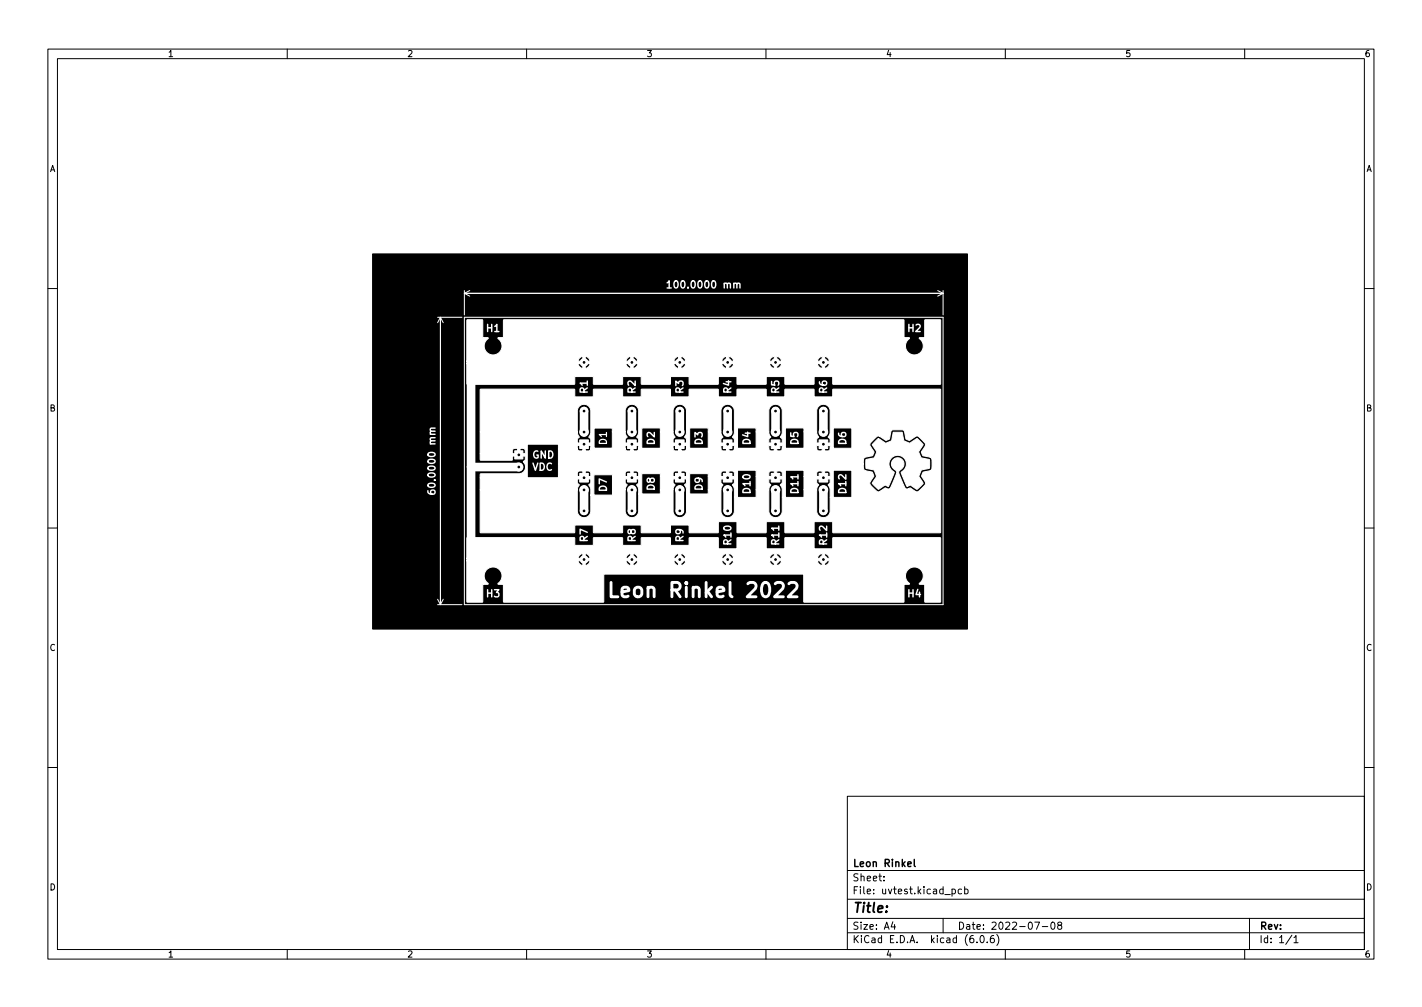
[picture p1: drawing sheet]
<svg xmlns="http://www.w3.org/2000/svg" width="297mm" height="210mm" viewBox="0 0 297 210" stroke-linecap="round" stroke-linejoin="round" font-family="sans-serif">
<defs><g id="words">
<text font-size="4.2" fill="#fff" x="129.9" y="124.7">Leon Rinkel 2022</text>
<text font-size="2.8" x="178" y="190.6">Title:</text>
<g font-size="2.1" fill="#fff">
<text x="140.5" y="60.2">100.0000 mm</text>
<text x="101.7" y="69.3">H1</text>
<text x="189.7" y="69.3">H2</text>
<text x="122.8" y="82.1" transform="rotate(-90 122.8 82.1)">R1</text>
<text x="132.8" y="82.1" transform="rotate(-90 132.8 82.1)">R2</text>
<text x="142.8" y="82.1" transform="rotate(-90 142.8 82.1)">R3</text>
<text x="152.8" y="82.1" transform="rotate(-90 152.8 82.1)">R4</text>
<text x="162.7" y="82.1" transform="rotate(-90 162.7 82.1)">R5</text>
<text x="172.7" y="82.1" transform="rotate(-90 172.7 82.1)">R6</text>
<text x="111" y="95.7">GND</text>
<text x="126.8" y="92.8" transform="rotate(-90 126.8 92.8)">D1</text>
<text x="136.8" y="92.8" transform="rotate(-90 136.8 92.8)">D2</text>
<text x="146.8" y="92.8" transform="rotate(-90 146.8 92.8)">D3</text>
<text x="156.8" y="92.8" transform="rotate(-90 156.8 92.8)">D4</text>
<text x="166.7" y="92.8" transform="rotate(-90 166.7 92.8)">D5</text>
<text x="176.7" y="92.8" transform="rotate(-90 176.7 92.8)">D6</text>
<text x="111" y="98.3">VDC</text>
<text x="91" y="102.2" transform="rotate(-90 91 102.2)">60.0000 mm</text>
<text x="126.8" y="102.6" transform="rotate(-90 126.8 102.6)">D7</text>
<text x="136.8" y="102.4" transform="rotate(-90 136.8 102.4)">D8</text>
<text x="146.8" y="102.4" transform="rotate(-90 146.8 102.4)">D9</text>
<text x="156.8" y="102.9" transform="rotate(-90 156.8 102.9)">D10</text>
<text x="166.7" y="102.9" transform="rotate(-90 166.7 102.9)">D11</text>
<text x="176.7" y="102.9" transform="rotate(-90 176.7 102.9)">D12</text>
<text x="122.8" y="113.1" transform="rotate(-90 122.8 113.1)">R7</text>
<text x="132.8" y="113.1" transform="rotate(-90 132.8 113.1)">R8</text>
<text x="142.8" y="113.1" transform="rotate(-90 142.8 113.1)">R9</text>
<text x="152.8" y="113.7" transform="rotate(-90 152.8 113.7)">R10</text>
<text x="162.7" y="113.7" transform="rotate(-90 162.7 113.7)">R11</text>
<text x="172.7" y="113.7" transform="rotate(-90 172.7 113.7)">R12</text>
<text x="101.7" y="124.7">H3</text>
<text x="189.7" y="124.7">H4</text>
</g>
<g font-size="2.1">
<text x="178" y="184">Sheet:</text>
<text x="178" y="181">Leon Rinkel</text>
<text x="178" y="186.7">File: uvtest.kicad_pcb</text>
<text x="178" y="196.9">KiCad E.D.A. kicad (6.0.6)</text>
<text x="178" y="194.1">Size: A4</text>
<text x="200" y="194.1">Date: 2022-07-08</text>
<text x="263" y="194.1">Rev:</text>
<text x="263" y="196.9">Id: 1/1</text>
</g>
<g font-size="1.8">
<text x="35" y="11.9">1</text>
<text x="85" y="11.9">2</text>
<text x="135" y="11.9">3</text>
<text x="185" y="11.9">4</text>
<text x="235" y="11.9">5</text>
<text x="285" y="11.9">6</text>
<text x="10.3" y="35.9">A</text>
<text x="285.3" y="35.9">A</text>
<text x="10.3" y="85.9">B</text>
<text x="285.3" y="85.9">B</text>
<text x="10.3" y="135.9">C</text>
<text x="285.3" y="135.9">C</text>
<text x="10.3" y="185.9">D</text>
<text x="285.3" y="185.9">D</text>
<text x="35" y="199.9">1</text>
<text x="85" y="199.9">2</text>
<text x="135" y="199.9">3</text>
<text x="185" y="199.9">4</text>
<text x="235" y="199.9">5</text>
<text x="285" y="199.9">6</text>
</g>
</g></defs>
<g fill="none" stroke="#000" stroke-width=".21">
<path d="M10 10.2h277v190.1h-277zM12 12.2h273v186.1h-273zM60 10.2v2M110 10.2v2M160 10.2v2M210 10.2v2M260 10.2v2M10 60.2h2M285 60.2h2M10 110.2h2M285 110.2h2M10 160.2h2"/>
<path d="M177 166.3h108v32h-108zM285 160.2h2M60 198.3v2M110 198.3v2M160 198.3v2M177 194.8h108M177 191.8h108M177 187.8h108M177 181.8h108M184.6 183.8v.1M184.6 183v.1M186.5 192.5l-.4 1h1"/>
<path d="M186.9 193v1M197 191.8v3M198.9 185.7l.4-.1 .3 .3-.2 .7h-.5M198.9 185.6v1.5M200.9 185.7l-.5-.1-.3 .3 .2 .7h.6M201.5 185.7l.4-.1 .3 .3-.1 .7h-.6M201.5 185.1v1.5M204.1 196.7v.1M204.9 195.4l.2-.1a.8 .8 0 0 1 .5 .8 .8 .8 0 0 1-.5 .7 1 1 0 0 1-.2-1.4zM206.2 196.7v.1M207.6 195.3l-.5 .1a1.01 1.01 0 0 0 0 1.4l.5-.1 .1-.5-.3-.3-.4 .1-.1 .2M208.2 195.1a1.72 1.72 0 0 1 0 2.3"/>
<path d="M210 198.3v2M216.1 192.5h1l-.6 1.5M217.7 193.5h1.2M219.6 192.7l.3-.2a.8 .8 0 0 1 .5 .8 .8 .8 0 0 1-.5 .7l-.3-.1-.1-.4zM221.2 193.2l-.3-.3 .1-.2 .2-.2 .4 .1 .2 .2-.1 .2-.6 .2-.2 .3 .1 .4 .2 .1h.3l.3-.3-.1-.4-.2-.1M260 198.3v2M261 191.8v6.5M269.9 195.3l-1.3 1.9M270.3 195.8l.4-.5v1.5M270.3 196.8h.8"/>
</g>
<path d="M191 179.4v1.3l.2 .2" fill="none" stroke="#000" stroke-width=".3"/>
<g fill="#000" stroke="#000" stroke-width=".21">
<path d="M77.8 53h124.3v78.3h-124.3z"/>
<circle cx="103" cy="72.2" r=".17"/>
<circle cx="122" cy="75.7" r=".17"/>
<circle cx="132" cy="75.7" r=".17"/>
<circle cx="142" cy="75.7" r=".17"/>
<circle cx="152" cy="75.7" r=".17"/>
<circle cx="162" cy="75.7" r=".17"/>
<circle cx="172" cy="75.7" r=".18"/>
<circle cx="191" cy="72.2" r=".17"/>
<circle cx="108.4" cy="97.5" r=".17"/>
<circle cx="108.4" cy="95" r=".17"/>
<circle cx="122" cy="85.8" r=".17"/>
<circle cx="122" cy="99.7" r=".17"/>
<circle cx="122" cy="90.2" r=".17"/>
<circle cx="122" cy="92.7" r=".17"/>
<circle cx="132" cy="85.8" r=".17"/>
<circle cx="132" cy="99.7" r=".17"/>
<circle cx="132" cy="92.7" r=".17"/>
<circle cx="132" cy="90.2" r=".17"/>
<circle cx="142" cy="99.7" r=".17"/>
<circle cx="142" cy="85.8" r=".17"/>
<circle cx="142" cy="92.7" r=".17"/>
<circle cx="142" cy="90.2" r=".17"/>
<circle cx="152" cy="99.7" r=".17"/>
<circle cx="152" cy="85.8" r=".17"/>
<circle cx="152" cy="90.2" r=".17"/>
<circle cx="152" cy="92.7" r=".17"/>
<circle cx="162" cy="85.8" r=".17"/>
<circle cx="162" cy="99.7" r=".17"/>
<circle cx="162" cy="92.7" r=".17"/>
<circle cx="162" cy="90.2" r=".17"/>
<circle cx="172" cy="99.7" r=".18"/>
<circle cx="172" cy="85.8" r=".18"/>
<circle cx="172" cy="90.2" r=".18"/>
<circle cx="172" cy="92.7" r=".18"/>
<circle cx="122" cy="102.3" r=".17"/>
<circle cx="122" cy="106.7" r=".18"/>
<circle cx="122" cy="116.8" r=".18"/>
<circle cx="132" cy="102.3" r=".17"/>
<circle cx="132" cy="116.8" r=".18"/>
<circle cx="132" cy="106.7" r=".18"/>
<circle cx="142" cy="102.3" r=".17"/>
<circle cx="142" cy="106.7" r=".18"/>
<circle cx="142" cy="116.8" r=".18"/>
<circle cx="152" cy="102.3" r=".17"/>
<circle cx="152" cy="116.8" r=".18"/>
<circle cx="152" cy="106.7" r=".18"/>
<circle cx="162" cy="102.3" r=".17"/>
<circle cx="162" cy="116.8" r=".18"/>
<circle cx="162" cy="106.7" r=".18"/>
<circle cx="172" cy="102.3" r=".18"/>
<circle cx="172" cy="116.8" r=".18"/>
<circle cx="172" cy="106.7" r=".18"/>
<circle cx="103" cy="120.2" r=".17"/>
<circle cx="191" cy="120.2" r=".17"/>
</g>
<g fill="none" stroke="#fff" stroke-width=".21">
<path d="M91.4 66.2h5.1M92 66.2v60M92 66.2l-.6 1.2M92 66.2l.6 1.2M97 66.2h100v60h-100zM97 60.7v5M97 61.2h100M97 61.2l1.1 .6M98.1 60.7l-1.1 .5M195.9 60.7l1.1 .5M197 60.7v5M197 61.2l-1.1 .6"/>
<path d="M91.4 126.2h5.1M91.4 125.1l.6 1.1M92.6 125.1l-.6 1.1"/>
</g>
<path d="M127.6 121.6v3h1.5M164.8 121.9l.4-.3h.7a.81 .81 0 0 1 .5 1.3l-1.8 1.7h1.9" fill="none" stroke="#fff" stroke-width=".6"/>
<path d="M139.4 59.1l.4-.5v1.5M153.9 59.3l.2-.2 .4 .1 .1 .9M139.4 60.1h.8M90.9 89.4l-.9 .1-.1 .3 .2 .2M89.4 102.5v.4a1.01 1.01 0 0 0 1.5 0l-.2-.5-.5-.1-.2 .3v.3l.2 .3" fill="none" stroke="#fff" stroke-width=".3"/>
<g fill="#fff" stroke="#fff" stroke-width=".21">
<path d="M183 92l.1-.2a.4 .4 0 0 1 .4-.3 .4 .4 0 0 1 .4 .3l1.1 .8 1.2-.6 .4-1.7h1.9l.3 1.7 1.2 .6 1.2-.8a.39 .39 0 0 1 .4-.3 .39 .39 0 0 1 .3 .4l.6 .6a.41 .41 0 0 1 .3 .4 .41 .41 0 0 1-.2 .4l-.4 .5a.71 .71 0 0 0-.1 1.2l.1 .1a.67 .67 0 0 0 .9 .6l.6 .2a.41 .41 0 0 1 .5 .1 .41 .41 0 0 1 0 .5v.9a.44 .44 0 0 1-.1 .4 .44 .44 0 0 1-.5 .1l-.9 .2a1.52 1.52 0 0 0-.1 2.5 .39 .39 0 0 1 .2 .4 .39 .39 0 0 1-.3 .3l-.6 .6a.36 .36 0 0 1-.3 .3 .36 .36 0 0 1-.4-.2l-1.1-.7-.6 .3-1.3-2.9a1.84 1.84 0 0 0 1.1-2.4 1.84 1.84 0 0 0-2.4-1.1 1.84 1.84 0 0 0-1 2.4l.9 1-.5 1.3-.7 1.7-.7-.3-.8 .5a.54 .54 0 0 1-.9 .2l-.7-.8a.41 .41 0 0 1-.3-.4 .41 .41 0 0 1 .3-.4l.3-.4a.72 .72 0 0 0 .1-1.1l-.3-.8-1.1-.2a.5 .5 0 0 1-.5-.1 .5 .5 0 0 1-.1-.5v-.9a.41 .41 0 0 1 0-.5 .41 .41 0 0 1 .5-.1l.6-.1a.7 .7 0 0 0 .9-.7l.1-.2a.68 .68 0 0 0-.2-1.1l-.4-.5a.39 .39 0 0 1-.2-.4 .39 .39 0 0 1 .3-.3z"/>
<path d="M131.1 91.8h1.8v1.8h-1.8z"/>
<path d="M151.1 91.8h1.8v1.8h-1.8z"/>
<path d="M121.1 98.8h1.8v1.8h-1.8z"/>
<path d="M171.1 91.8h1.8v1.8h-1.8z"/>
<path d="M151.1 98.8h1.8v1.8h-1.8z"/>
<path d="M107.5 94.1h1.7v1.7h-1.7z"/>
<path d="M131.1 98.8h1.8v1.8h-1.8z"/>
<path d="M161.1 98.8h1.8v1.8h-1.8z"/>
<path d="M171.1 98.8h1.8v1.8h-1.8z"/>
<path d="M141.1 91.8h1.8v1.8h-1.8z"/>
<path d="M161.1 91.8h1.8v1.8h-1.8z"/>
<path d="M121.1 91.8h1.8v1.8h-1.8z"/>
<path d="M141.1 98.8h1.8v1.8h-1.8z"/>
<path d="M97.5 66.8h3.3v3.7l1.2 .1a1.92 1.92 0 0 0-.7 2.5 1.92 1.92 0 0 0 2.5 .8 1.94 1.94 0 0 0 .2-3.3l1.2-.1v-3.6l.1-.1h83.4l.1 .1v3.6l1.2 .1a1.92 1.92 0 0 0-.7 2.5 1.92 1.92 0 0 0 2.5 .8 1.94 1.94 0 0 0 .2-3.3l1.2-.1v-3.7h3.3l-.1 13.4h-22.3l-.2-.1v-1.5h-3.8v1.5l-.2 .1h-5.8l-.2-.1v-1.5h-3.8v1.5l-.2 .1h-5.8l-.2-.1v-1.5h-3.8v1.5l-.2 .1h-5.8l-.2-.1v-1.5h-3.8v1.5l-.2 .1h-5.8l-.2-.1v-1.5h-3.8v1.5l-.2 .1h-5.8l-.2-.1v-1.5h-3.8v1.5l-.2 .1h-22.3l-.1-.1v-4.2h23.2l.3 .6 .3 .3 1 .2 .7-.5 .3-.6h7.4l.3 .6 .3 .3 1 .2 .7-.5 .3-.6h7.4l.3 .6 .3 .3 1 .2 .7-.5 .3-.6h7.4l.3 .6 .3 .3 1 .2 .7-.5 .3-.6h7.4l.3 .6 .3 .3 1 .2 .7-.5 .3-.6h7.4l.3 .6 .3 .3 1 .1a1.25 1.25 0 0 0 1-1h-1v1h-.6v-1h-9.4v1h-.6v-1h-9.4v1h-.6v-1h-9.4v1h-.6v-1h-9.4v1h-.6v-1h-9.4v1h-.6v-1h-24.2v-.5h75.8a1.22 1.22 0 0 0-1-1v1h-.6v-1l-.5 .3-.5 .7h-7.4l-.3-.6-.7-.4v1h-.6v-1l-.5 .3-.5 .7h-7.4l-.3-.6-.7-.4v1h-.6v-1l-.5 .3-.5 .7h-7.4l-.3-.6-.7-.4v1h-.6v-1l-.5 .3-.5 .7h-7.4l-.3-.6-.7-.4v1h-.6v-1l-.5 .3-.5 .7h-7.4l-.3-.6-.7-.4v1h-.6v-1l-.5 .3-.5 .7h-23.2z"/>
<path d="M97.5 112.3l22.4-.1 .2 .2v1.5h3.8l.1-1.6 5.9-.1 .2 .2v1.5h3.8l.1-1.6 5.9-.1 .2 .2v1.5h3.8l.1-1.6 5.9-.1 .2 .2v2.2h3.8l.1-2.3 5.9-.1 .2 .2v2.2h3.8l.1-2.3 5.9-.1 .2 .2v2.2h3.8v-2.2l.2-.2 22.3 .1 .1 13.4h-3.3v-3.7l-1.2-.1a1.92 1.92 0 0 0 .7-2.5 1.92 1.92 0 0 0-2.5-.8 1.94 1.94 0 0 0-.2 3.3l-1.2 .1v3.6l-.1 .1h-20.7l-.1-.1v-5.7h-41.8v5.7l-.1 .1h-20.7l-.1-.1v-3.6l-1.2-.1a1.92 1.92 0 0 0 .7-2.5 1.92 1.92 0 0 0-2.5-.8 1.94 1.94 0 0 0-.2 3.3l-1.2 .1v3.7h-3.2l-.1-8.6h23.2l.3 .6 .3 .3 1 .1 .7-.4 .3-.6h7.4l.3 .6 .3 .3 1 .1 .7-.4 .3-.6h7.4l.3 .6 .3 .3 1 .1 .7-.4 .3-.6h7.4l.3 .6 .3 .3 1 .1 .7-.4 .3-.6h7.4l.3 .6 .3 .3 1 .1 .7-.4 .3-.6h7.4l.3 .6 .3 .3 1 .1a1.25 1.25 0 0 0 1-1h-1v1h-.6v-1h-9.4v1h-.6v-1h-9.4v1h-.6v-1h-9.4v1h-.6v-1h-9.4v1h-.6v-1h-9.4v1h-.6v-1h-24.2v-.5h75.8a1.22 1.22 0 0 0-1-1v1h-.6v-1.1l-.5 .3-.5 .8h-7.4l-.3-.6-.7-.5v1.1h-.6v-1.1l-.5 .3-.5 .8h-7.4l-.3-.6-.7-.5v1.1h-.6v-1.1l-.5 .3-.5 .8h-7.4l-.3-.6-.7-.5v1.1h-.6v-1.1l-.5 .3-.5 .8h-7.4l-.3-.6-.7-.5v1.1h-.6v-1.1l-.5 .3-.5 .8h-7.4l-.5-.8-.5-.3v1.1h-.6v-1.1l-.5 .3-.5 .8h-23.2z"/>
<path d="M100.3 81.3l19.6-.1 .2 .2v1.5h3.8v-1.5l.2-.2h5.8l.2 .2v1.5h3.8v-1.5l.2-.2h5.8l.2 .2v1.5h3.8v-1.5l.2-.2h5.8l.2 .2v1.5h3.8v-1.5l.2-.2h5.8l.2 .2v1.5h3.8v-1.5l.2-.2h5.8l.2 .2v1.5h3.8v-1.5l.2-.2 22.4 .1-.1 29.9h-22.3l-.2-.1v-2.2h-3.8l-.1 2.3h-5.9l-.2-.1v-2.2h-3.8l-.1 2.3h-5.9l-.2-.1v-2.2h-3.8v2.2l-.2 .1h-5.8l-.2-.1v-1.5h-3.8v1.5l-.2 .1h-5.8l-.2-.1v-1.5h-3.8v1.5l-.2 .1h-5.8l-.2-.1v-1.5h-3.8v1.5l-.2 .1h-19.5l-.1-.1v-8.8h20.3v4.4a1.41 1.41 0 0 0 1.4 1.4 1.41 1.41 0 0 0 1.4-1.3v-3.4h4.5v-1.1h2.7v4.6a1.41 1.41 0 0 0 1.5 1.2 1.41 1.41 0 0 0 1.3-1.3v-3.7h4.5v-.8h2.7v4.6a1.41 1.41 0 0 0 1.5 1.2 1.41 1.41 0 0 0 1.3-1.3v-3.7h4.5v-.8h2.7v4.6a1.41 1.41 0 0 0 1.5 1.2 1.41 1.41 0 0 0 1.3-1.3v-2.9h4.5v-1.6h2.7v4.6a1.41 1.41 0 0 0 1.5 1.2 1.41 1.41 0 0 0 1.3-1.3v-2.9h4.5v-1.6h2.7v4.6a1.41 1.41 0 0 0 1.5 1.2 1.41 1.41 0 0 0 1.3-1.3v-2.9h4.5v-5.7h-3.8v5.7h-.7v-1.8l-.4-.8 .4-.5v-.8h-2.8v.8l.4 .4-.4 1.1h-2.7v-2.8h5.5v-.9l-.4-.3h-.7v1.2h-.6v-1.2h-.7l-.3 .2-.1 1h-2.7v-1.3h-3.8v5.7h-.7v-1.8l-.4-.8 .4-.5v-.8h-2.8v.8l.4 .4-.4 1.1h-2.7v-2.8h5.5v-.9l-.4-.3h-.7v1.2h-.6v-1.2l-1 .2-.1 .2v.8h-2.7v-1.3h-3.8v5.7h-.7v-1.8l-.4-.8 .4-.5v-.8h-2.8v.8l.4 .4-.4 1.1h-2.7v-2.8h5.5v-.9l-.4-.3h-.7v1.2h-.6v-1.2l-1 .2-.1 .2v.8h-2.7v-.6h-3.8v4.2h-.7v-1l-.4-.8 .4-.5v-.8h-2.8v.8l.4 .4-.4 1.1h-2.7v-2.8h5.5v-.9l-.4-.3h-.7v1.2h-.6v-1.2l-1 .2-.1 .2v.8h-2.7v-.6h-3.8v4.2h-.7v-1l-.4-.8 .4-.5v-.8h-2.8v.8l.4 .4-.4 1.1h-2.7v-2.8h5.5v-.9l-.4-.3h-.7v1.2h-.6v-1.2l-1 .2-.1 .2v.8h-2.7v-.4h-3.8v4.3h-.7v-1.3l-.4-.8 .4-.5v-.8h-2.8v.8l.4 .4-.4 1.1h-20.3v-2.6h16.4v-.2h6.7v-.9l-.5-.3h-.6v1.2h-.6v-1.2l-1 .2-.1 .2v.8h-3.9v-2.7h63.6l.2 1.3 1.8 .6a.9 .9 0 0 1-.1 1.2l-.4 .7-.1 .5 1.5 1.5h.5l1.2-.7 .5 .2 .4-.1 1.5-3.3-.1-.4-.6-.5a1.29 1.29 0 0 1 .1-1.9 1.32 1.32 0 0 1 1.9 .3h.1a1.34 1.34 0 0 1-.5 1.8l-.4 .4-.1 .4 1.5 3.2 .4 .1 .5-.2 1.5 .8 1.6-1.5 .1-.5-.8-1.3 .3-.8 1.4-.3 .4-.2 .1-2.1-.4-.5-1.6-.4-.2-.7 .8-1.3v-.4l-1.4-1.6h-.5l-1.5 .9-.7-.3-.3-1.6-.2-.3h-2.3l-.3 .2-.4 1.7-.6 .3-1.6-1-.3 .1-.6 .5-.9 1.1v.4l.6 .8a.82 .82 0 0 1-.2 1.3l-1.6 .4-.2 1.2h-63.6v-3.1h3.9l.1 .3 .4 .2h1.9l.4-.5h7.2l.1 .3 .4 .2h1.9l.4-.5h7.2l.1 .3 .4 .2h1.9l.4-.5h7.2l.1 .3 .4 .2h1.9l.4-.5h7.2l.1 .3 .4 .2h1.9l.4-.5h7.2l.4 .5h1.9l.4-.2 .1-.4h4.5v-4.2h-3.8v4.2h-.7v-.6h-1.1v1.1h-.6v-1.1h-1.1v.7h-7.2l4.5-.1v-3.4h2.7l.1 .5 .3 .5-.4 .5v.8h2.8v-.8l-.4-.4 .4-1v-4.7a1.41 1.41 0 0 0-1.5-1.2 1.41 1.41 0 0 0-1.3 1.3v4.5h-2.7v-.8h-3.8v4.2h-.7v-.6h-1.1v1.1h-.6v-1.1h-1.1v.7h-7.2l4.5-.1v-3.4h2.7l.1 .5 .3 .5-.4 .5v.8h2.8v-.8l-.4-.4 .4-1v-4.7a1.41 1.41 0 0 0-1.5-1.2 1.41 1.41 0 0 0-1.3 1.3v4.5h-2.7v-.8h-3.8v4.2h-.7v-.6h-1.1v1.1h-.6v-1.1h-1.1v.7h-7.2l4.5-.1v-3.4h2.7l.1 .5 .3 .5-.4 .5v.8h2.8v-.8l-.4-.4 .4-1v-4.7a1.41 1.41 0 0 0-1.5-1.2 1.41 1.41 0 0 0-1.3 1.3v4.5h-2.7v-.8h-3.8v4.2h-.7v-.6h-1.1v1.1h-.6v-1.1h-1.1v.7h-7.2l4.5-.1v-3.4h2.7l.1 .5 .3 .5-.4 .5v.8h2.8v-.8l-.4-.4 .4-1v-4.7a1.41 1.41 0 0 0-1.5-1.2 1.41 1.41 0 0 0-1.3 1.3v4.5h-2.7v-.8h-3.8v4.2h-.7v-.6h-1.1v1.1h-.6v-1.1h-1.1v.7h-7.2v-.1h4.5v-3.4h2.7l.1 .5 .3 .5-.4 .5v.8h2.8v-.8l-.4-.4 .4-1v-4.7a1.41 1.41 0 0 0-1.5-1.2 1.41 1.41 0 0 0-1.3 1.3v4.5h-2.7v-.8h-3.8v4.2h-.7v-.6h-1.1v1.1h-.6v-1.1h-1.1v.7h-3.9v-1h-6.5v7h-9.9v-.7l.1-.1h8l.7-.2 .5-.4a1.41 1.41 0 0 0-.2-1.8l.3-.6v-.7h-2.7v.8l-.1 .1h-6.5l-.1-1.4h9.4v-.6l-.2-.4-.9-.1v1.1h-.5v-1.1h-.6l-.4 .3-.1 .8h-6.7v-4.5h20.3l.1 .5 .3 .5-.4 .5v.8h2.8v-.8l-.4-.4 .4-1v-4.7a1.41 1.41 0 0 0-1.5-1.2 1.41 1.41 0 0 0-1.3 1.3v4.5h-20.3z"/>
<circle cx="122" cy="106.7" r=".8"/>
<circle cx="122" cy="116.8" r=".8"/>
<circle cx="132" cy="90.2" r=".9"/>
<circle cx="132" cy="106.7" r=".8"/>
<circle cx="132" cy="116.8" r=".8"/>
<circle cx="142" cy="85.8" r=".8"/>
<circle cx="142" cy="75.7" r=".8"/>
<circle cx="142" cy="106.7" r=".8"/>
<circle cx="142" cy="116.8" r=".8"/>
<circle cx="152" cy="90.2" r=".9"/>
<circle cx="122" cy="102.3" r=".9"/>
<circle cx="172" cy="90.2" r=".9"/>
<circle cx="152" cy="106.7" r=".8"/>
<circle cx="152" cy="116.8" r=".8"/>
<circle cx="152" cy="102.3" r=".9"/>
<circle cx="122" cy="85.8" r=".8"/>
<circle cx="122" cy="75.7" r=".8"/>
<circle cx="172" cy="106.7" r=".8"/>
<circle cx="172" cy="116.8" r=".8"/>
<circle cx="132" cy="85.8" r=".8"/>
<circle cx="132" cy="75.7" r=".8"/>
<circle cx="108.4" cy="97.5" r=".85"/>
<circle cx="132" cy="102.3" r=".9"/>
<circle cx="162" cy="106.7" r=".8"/>
<circle cx="162" cy="116.8" r=".8"/>
<circle cx="152" cy="85.8" r=".8"/>
<circle cx="152" cy="75.7" r=".8"/>
<circle cx="162" cy="102.3" r=".9"/>
<circle cx="162" cy="85.8" r=".8"/>
<circle cx="162" cy="75.7" r=".8"/>
<circle cx="172" cy="102.3" r=".9"/>
<circle cx="172" cy="85.8" r=".8"/>
<circle cx="172" cy="75.7" r=".8"/>
<circle cx="142" cy="90.2" r=".9"/>
<circle cx="162" cy="90.2" r=".9"/>
<circle cx="122" cy="90.2" r=".9"/>
<circle cx="142" cy="102.3" r=".9"/>
</g>
<g fill="none" stroke="#fff" stroke-width="1.8">
<path d="M98.4 80.2v32M98.4 97.5h10M122 85.8v4.4M132 85.8v4.4M142 85.8v4.4M152 85.8v4.4M162 85.8v4.4M172 85.8v4.4M122 102.3v4.4M132 102.3v4.4M142 102.3v4.4M152 102.3v4.4"/>
<path d="M162 102.3v4.4M172 102.3v4.4"/>
</g>
<use href="#words"/>
</svg>
